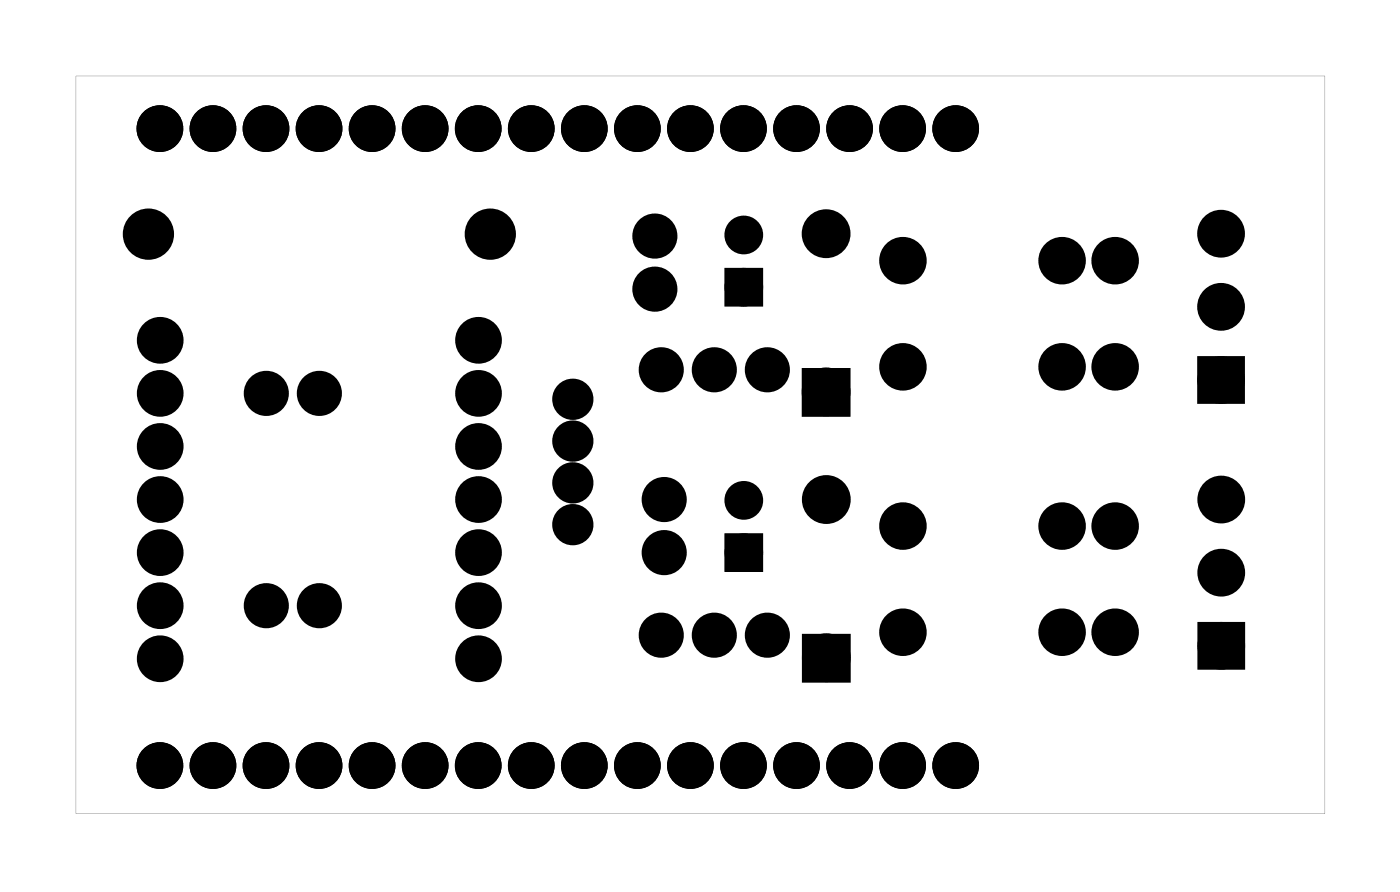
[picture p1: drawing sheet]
<svg xmlns="http://www.w3.org/2000/svg" width="67mm" height="43mm" viewBox="0 0 67 43" stroke-linecap="round" stroke-linejoin="round" font-family="sans-serif">
<g fill="#000">
<path d="M35 13.1h1.2v1.2h-1.2zM38.8 18h1.5v1.6h-1.5zM57.7 17.4h1.5v1.5h-1.5zM35 25.8h1.2v1.2h-1.2zM38.8 30.7h1.5v1.6h-1.5zM57.7 30.1h1.5v1.6h-1.5z"/>
<path d="M3.6 3.6v35.3h59.8v-35.3zM3.6 3.6h59.8v35.3h-59.8z"/>
</g>
<g fill="#000">
<circle cx="7.1" cy="11.2" r="1.1"/>
<circle cx="7.7" cy="6.2" r=".74"/>
<circle cx="7.7" cy="16.3" r=".74"/>
<circle cx="7.7" cy="18.8" r=".74"/>
<circle cx="10.2" cy="6.2" r=".74"/>
<circle cx="12.7" cy="6.2" r=".74"/>
<circle cx="12.8" cy="18.8" r=".7"/>
<circle cx="15.3" cy="6.2" r=".74"/>
<circle cx="15.3" cy="18.8" r=".7"/>
<circle cx="17.8" cy="6.2" r=".74"/>
<circle cx="20.4" cy="6.2" r=".74"/>
<circle cx="22.9" cy="6.2" r=".74"/>
<circle cx="22.9" cy="16.3" r=".74"/>
<circle cx="22.9" cy="18.8" r=".74"/>
<circle cx="23.5" cy="11.2" r="1.1"/>
<circle cx="25.4" cy="6.2" r=".74"/>
<circle cx="27.4" cy="19.1" r=".61"/>
<circle cx="28" cy="6.2" r=".74"/>
<circle cx="30.5" cy="6.2" r=".74"/>
<circle cx="31.4" cy="11.3" r=".7"/>
<circle cx="31.4" cy="13.8" r=".7"/>
<circle cx="31.7" cy="17.7" r=".7"/>
<circle cx="33.1" cy="6.2" r=".74"/>
<circle cx="34.2" cy="17.7" r=".7"/>
<circle cx="35.6" cy="6.2" r=".74"/>
<circle cx="35.6" cy="11.2" r=".6"/>
<circle cx="35.6" cy="13.7" r=".6"/>
<circle cx="36.7" cy="17.7" r=".7"/>
<circle cx="38.1" cy="6.2" r=".74"/>
<circle cx="39.6" cy="11.2" r=".79"/>
<circle cx="39.6" cy="18.8" r=".79"/>
<circle cx="40.7" cy="6.2" r=".74"/>
<circle cx="43.2" cy="6.2" r=".74"/>
<circle cx="43.2" cy="12.3" r=".64"/>
<circle cx="43.2" cy="17.4" r=".64"/>
<circle cx="43.2" cy="12.5" r=".76"/>
<circle cx="43.2" cy="17.6" r=".76"/>
<circle cx="45.8" cy="6.2" r=".74"/>
<circle cx="50.8" cy="12.3" r=".64"/>
<circle cx="50.8" cy="17.4" r=".64"/>
<circle cx="50.9" cy="12.5" r=".76"/>
<circle cx="50.9" cy="17.6" r=".76"/>
<circle cx="53.4" cy="12.3" r=".64"/>
<circle cx="53.4" cy="17.4" r=".64"/>
<circle cx="53.4" cy="12.5" r=".76"/>
<circle cx="53.4" cy="17.6" r=".76"/>
<circle cx="58.5" cy="11.2" r=".76"/>
<circle cx="58.5" cy="18.2" r=".76"/>
<circle cx="58.5" cy="14.7" r=".76"/>
<circle cx="7.7" cy="36.6" r=".74"/>
<circle cx="7.7" cy="26.4" r=".74"/>
<circle cx="7.7" cy="23.9" r=".74"/>
<circle cx="7.7" cy="21.4" r=".74"/>
<circle cx="7.7" cy="29" r=".74"/>
<circle cx="7.7" cy="31.5" r=".74"/>
<circle cx="10.2" cy="36.6" r=".74"/>
<circle cx="12.7" cy="36.6" r=".74"/>
<circle cx="12.8" cy="29" r=".7"/>
<circle cx="15.3" cy="36.6" r=".74"/>
<circle cx="15.3" cy="29" r=".7"/>
<circle cx="17.8" cy="36.6" r=".74"/>
<circle cx="20.4" cy="36.6" r=".74"/>
<circle cx="22.9" cy="36.6" r=".74"/>
<circle cx="22.9" cy="26.4" r=".74"/>
<circle cx="22.9" cy="23.9" r=".74"/>
<circle cx="22.9" cy="21.4" r=".74"/>
<circle cx="22.9" cy="31.5" r=".74"/>
<circle cx="22.9" cy="29" r=".74"/>
<circle cx="25.4" cy="36.6" r=".74"/>
<circle cx="27.4" cy="23.1" r=".61"/>
<circle cx="27.4" cy="21.1" r=".61"/>
<circle cx="27.4" cy="25.1" r=".61"/>
<circle cx="28" cy="36.6" r=".74"/>
<circle cx="30.5" cy="36.6" r=".74"/>
<circle cx="31.7" cy="30.4" r=".7"/>
<circle cx="31.8" cy="26.4" r=".7"/>
<circle cx="31.8" cy="23.9" r=".7"/>
<circle cx="33.1" cy="36.6" r=".74"/>
<circle cx="34.2" cy="30.4" r=".7"/>
<circle cx="35.6" cy="36.6" r=".74"/>
<circle cx="35.6" cy="23.9" r=".6"/>
<circle cx="35.6" cy="26.4" r=".6"/>
<circle cx="36.7" cy="30.4" r=".7"/>
<circle cx="38.1" cy="36.6" r=".74"/>
<circle cx="39.6" cy="23.9" r=".79"/>
<circle cx="39.6" cy="31.5" r=".79"/>
<circle cx="40.7" cy="36.6" r=".74"/>
<circle cx="43.2" cy="36.6" r=".74"/>
<circle cx="43.2" cy="30.1" r=".64"/>
<circle cx="43.2" cy="25" r=".64"/>
<circle cx="43.2" cy="25.2" r=".76"/>
<circle cx="43.2" cy="30.3" r=".76"/>
<circle cx="45.8" cy="36.6" r=".74"/>
<circle cx="50.9" cy="25" r=".64"/>
<circle cx="50.9" cy="25.2" r=".76"/>
<circle cx="50.9" cy="30.3" r=".76"/>
<circle cx="50.9" cy="30.1" r=".64"/>
<circle cx="53.4" cy="30.1" r=".64"/>
<circle cx="53.4" cy="25" r=".64"/>
<circle cx="53.4" cy="25.2" r=".76"/>
<circle cx="53.4" cy="30.3" r=".76"/>
<circle cx="58.5" cy="30.9" r=".76"/>
<circle cx="58.5" cy="23.9" r=".76"/>
<circle cx="58.5" cy="27.4" r=".76"/>
</g>
<g fill="none" stroke="#000" stroke-width=".76" stroke-linecap="butt">
<path d="M38.8 18h1.5v1.6h-1.5zM57.7 17.4h1.5v1.5h-1.5zM38.8 30.7h1.5v1.6h-1.5zM57.7 30.1h1.5v1.6h-1.5z"/>
<circle cx="7.7" cy="6.2" r=".74"/>
<circle cx="7.7" cy="16.3" r=".74"/>
<circle cx="7.7" cy="18.8" r=".74"/>
<circle cx="10.2" cy="6.2" r=".74"/>
<circle cx="12.7" cy="6.2" r=".74"/>
<circle cx="12.8" cy="18.8" r=".7"/>
<circle cx="15.3" cy="6.2" r=".74"/>
<circle cx="15.3" cy="18.8" r=".7"/>
<circle cx="17.8" cy="6.2" r=".74"/>
<circle cx="20.4" cy="6.2" r=".74"/>
<circle cx="22.9" cy="6.2" r=".74"/>
<circle cx="22.9" cy="16.3" r=".74"/>
<circle cx="22.9" cy="18.8" r=".74"/>
<circle cx="25.4" cy="6.2" r=".74"/>
<circle cx="27.4" cy="19.1" r=".61"/>
<circle cx="28" cy="6.2" r=".74"/>
<circle cx="30.5" cy="6.2" r=".74"/>
<circle cx="31.4" cy="13.8" r=".7"/>
<circle cx="31.4" cy="11.3" r=".7"/>
<circle cx="31.7" cy="17.7" r=".7"/>
<circle cx="33.1" cy="6.2" r=".74"/>
<circle cx="34.2" cy="17.7" r=".7"/>
<circle cx="35.6" cy="6.2" r=".74"/>
<circle cx="36.7" cy="17.7" r=".7"/>
<circle cx="38.1" cy="6.2" r=".74"/>
<circle cx="39.6" cy="18.8" r=".79"/>
<circle cx="39.6" cy="11.2" r=".79"/>
<circle cx="40.7" cy="6.2" r=".74"/>
<circle cx="43.2" cy="6.2" r=".74"/>
<circle cx="43.2" cy="12.5" r=".76"/>
<circle cx="43.2" cy="17.6" r=".76"/>
<circle cx="45.8" cy="6.2" r=".74"/>
<circle cx="50.9" cy="17.6" r=".76"/>
<circle cx="50.9" cy="12.5" r=".76"/>
<circle cx="53.4" cy="12.5" r=".76"/>
<circle cx="53.4" cy="17.6" r=".76"/>
<circle cx="58.5" cy="14.7" r=".76"/>
<circle cx="58.5" cy="18.2" r=".76"/>
<circle cx="58.5" cy="11.2" r=".76"/>
<circle cx="7.7" cy="36.6" r=".74"/>
<circle cx="7.7" cy="31.5" r=".74"/>
<circle cx="7.7" cy="26.4" r=".74"/>
<circle cx="7.7" cy="29" r=".74"/>
<circle cx="7.7" cy="23.9" r=".74"/>
<circle cx="7.7" cy="21.4" r=".74"/>
<circle cx="10.2" cy="36.6" r=".74"/>
<circle cx="12.7" cy="36.6" r=".74"/>
<circle cx="12.8" cy="29" r=".7"/>
<circle cx="15.3" cy="36.6" r=".74"/>
<circle cx="15.3" cy="29" r=".7"/>
<circle cx="17.8" cy="36.6" r=".74"/>
<circle cx="20.4" cy="36.6" r=".74"/>
<circle cx="22.9" cy="36.6" r=".74"/>
<circle cx="22.9" cy="26.4" r=".74"/>
<circle cx="22.9" cy="31.5" r=".74"/>
<circle cx="22.9" cy="29" r=".74"/>
<circle cx="22.9" cy="23.9" r=".74"/>
<circle cx="22.9" cy="21.4" r=".74"/>
<circle cx="25.4" cy="36.6" r=".74"/>
<circle cx="27.4" cy="23.1" r=".61"/>
<circle cx="27.4" cy="21.1" r=".61"/>
<circle cx="27.4" cy="25.1" r=".61"/>
<circle cx="28" cy="36.6" r=".74"/>
<circle cx="30.5" cy="36.6" r=".74"/>
<circle cx="31.7" cy="30.4" r=".7"/>
<circle cx="31.8" cy="26.4" r=".7"/>
<circle cx="31.8" cy="23.9" r=".7"/>
<circle cx="33.1" cy="36.6" r=".74"/>
<circle cx="34.2" cy="30.4" r=".7"/>
<circle cx="35.6" cy="36.6" r=".74"/>
<circle cx="36.7" cy="30.4" r=".7"/>
<circle cx="38.1" cy="36.6" r=".74"/>
<circle cx="39.6" cy="31.5" r=".79"/>
<circle cx="39.6" cy="23.9" r=".79"/>
<circle cx="40.7" cy="36.6" r=".74"/>
<circle cx="43.2" cy="36.6" r=".74"/>
<circle cx="43.2" cy="30.3" r=".76"/>
<circle cx="43.2" cy="25.2" r=".76"/>
<circle cx="45.8" cy="36.6" r=".74"/>
<circle cx="50.9" cy="25.2" r=".76"/>
<circle cx="50.9" cy="30.3" r=".76"/>
<circle cx="53.4" cy="30.3" r=".76"/>
<circle cx="53.4" cy="25.2" r=".76"/>
<circle cx="58.5" cy="27.4" r=".76"/>
<circle cx="58.5" cy="30.9" r=".76"/>
<circle cx="58.5" cy="23.9" r=".76"/>
</g>
<g fill="none" stroke="#000" stroke-width=".25">
<circle cx="7.1" cy="11.2" r="1.1"/>
<circle cx="23.5" cy="11.2" r="1.1"/>
</g>
<g fill="none" stroke="#000" stroke-width=".65" stroke-linecap="butt">
<path d="M35 13.1h1.2v1.2h-1.2zM35 25.8h1.2v1.2h-1.2z"/>
<circle cx="35.6" cy="11.2" r=".6"/>
<circle cx="35.6" cy="13.7" r=".6"/>
<circle cx="35.6" cy="23.9" r=".6"/>
<circle cx="35.6" cy="26.4" r=".6"/>
</g>
<g fill="none" stroke="#000" stroke-width=".51">
<circle cx="43.2" cy="17.4" r=".64"/>
<circle cx="43.2" cy="12.3" r=".64"/>
<circle cx="50.8" cy="12.3" r=".64"/>
<circle cx="50.8" cy="17.4" r=".64"/>
<circle cx="53.4" cy="17.4" r=".64"/>
<circle cx="53.4" cy="12.3" r=".64"/>
<circle cx="43.2" cy="30.1" r=".64"/>
<circle cx="43.2" cy="25" r=".64"/>
<circle cx="50.9" cy="25" r=".64"/>
<circle cx="50.9" cy="30.1" r=".64"/>
<circle cx="53.4" cy="30.1" r=".64"/>
<circle cx="53.4" cy="25" r=".64"/>
</g>
</svg>
